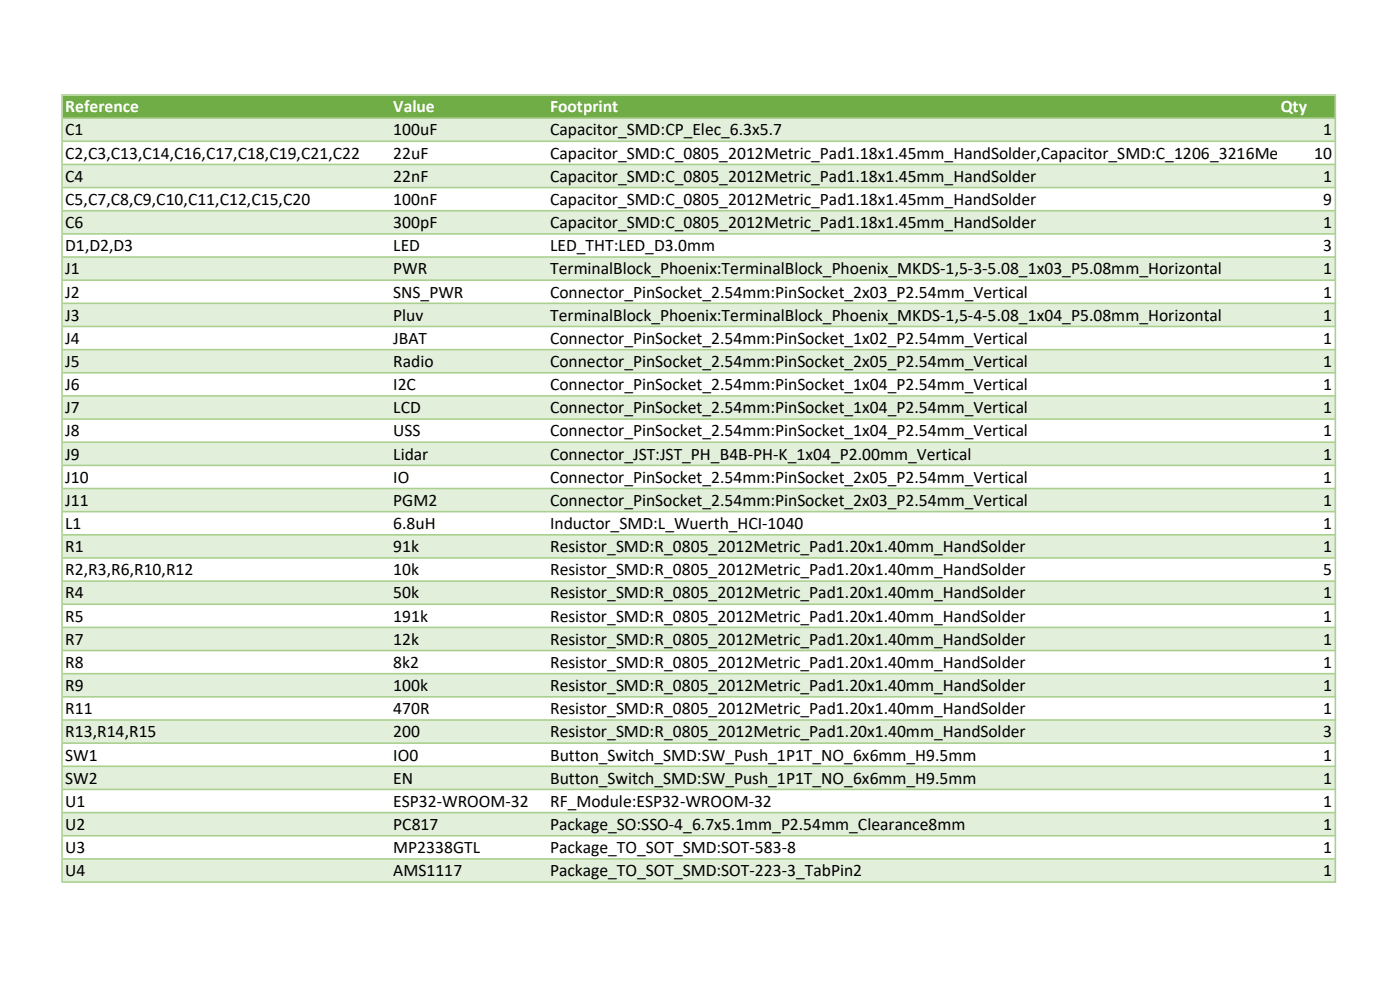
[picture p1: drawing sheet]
<svg xmlns="http://www.w3.org/2000/svg" width="297mm" height="210mm" viewBox="0 0 297 210" stroke-linecap="round" stroke-linejoin="round" font-family="sans-serif">
<defs><g id="words">
<g font-size="3.7" fill="#fff">
<text x="13.8" y="23.8">Reference</text>
<text x="83.4" y="23.8">Value</text>
<text x="116.7" y="23.8">Footprint</text>
<text x="271.7" y="23.8">Qty</text>
</g>
<g font-size="3.7">
<text x="13.8" y="28.7">C1</text>
<text x="83.4" y="28.7">100uF</text>
<text x="116.7" y="28.7">Capacitor_SMD:CP_Elec_6.3x5.7</text>
<text x="280.7" y="28.7">1</text>
<text x="13.8" y="33.7">C2,C3,C13,C14,C16,C17,C18,C19,C21,C22</text>
<text x="83.4" y="33.7">22uF</text>
<text x="116.7" y="33.7">Capacitor_SMD:C_0805_2012Metric_Pad1.18x1.45mm_HandSolder,Capacitor_SMD:C_1206_3216Metric_Pad1.33x1.80</text>
<text x="278.8" y="33.7">10</text>
<text x="13.8" y="38.6">C4</text>
<text x="83.4" y="38.6">22nF</text>
<text x="116.7" y="38.6">Capacitor_SMD:C_0805_2012Metric_Pad1.18x1.45mm_HandSolder</text>
<text x="280.7" y="38.6">1</text>
<text x="13.8" y="43.5">C5,C7,C8,C9,C10,C11,C12,C15,C20</text>
<text x="83.4" y="43.5">100nF</text>
<text x="116.7" y="43.5">Capacitor_SMD:C_0805_2012Metric_Pad1.18x1.45mm_HandSolder</text>
<text x="280.7" y="43.5">9</text>
<text x="13.8" y="48.4">C6</text>
<text x="13.8" y="53.3">D1,D2,D3</text>
<text x="83.4" y="48.4">300pF</text>
<text x="83.4" y="53.3">LED</text>
<text x="116.7" y="48.4">Capacitor_SMD:C_0805_2012Metric_Pad1.18x1.45mm_HandSolder</text>
<text x="116.7" y="53.3">LED_THT:LED_D3.0mm</text>
<text x="280.7" y="48.4">1</text>
<text x="280.7" y="53.3">3</text>
<text x="13.8" y="58.2">J1</text>
<text x="83.4" y="58.2">PWR</text>
<text x="116.7" y="58.2">TerminalBlock_Phoenix:TerminalBlock_Phoenix_MKDS-1,5-3-5.08_1x03_P5.08mm_Horizontal</text>
<text x="280.7" y="58.2">1</text>
<text x="13.8" y="63.1">J2</text>
<text x="83.4" y="63.1">SNS_PWR</text>
<text x="116.7" y="63.1">Connector_PinSocket_2.54mm:PinSocket_2x03_P2.54mm_Vertical</text>
<text x="280.7" y="63.1">1</text>
<text x="13.8" y="68">J3</text>
<text x="83.4" y="68">Pluv</text>
<text x="116.7" y="68">TerminalBlock_Phoenix:TerminalBlock_Phoenix_MKDS-1,5-4-5.08_1x04_P5.08mm_Horizontal</text>
<text x="280.7" y="68">1</text>
<text x="13.8" y="72.9">J4</text>
<text x="13.8" y="77.9">J5</text>
<text x="83.4" y="72.9">JBAT</text>
<text x="83.4" y="77.9">Radio</text>
<text x="116.7" y="72.9">Connector_PinSocket_2.54mm:PinSocket_1x02_P2.54mm_Vertical</text>
<text x="116.7" y="77.9">Connector_PinSocket_2.54mm:PinSocket_2x05_P2.54mm_Vertical</text>
<text x="280.7" y="72.9">1</text>
<text x="280.7" y="77.9">1</text>
<text x="13.8" y="82.8">J6</text>
<text x="83.4" y="82.8">I2C</text>
<text x="116.7" y="82.8">Connector_PinSocket_2.54mm:PinSocket_1x04_P2.54mm_Vertical</text>
<text x="280.7" y="82.8">1</text>
<text x="13.8" y="87.7">J7</text>
<text x="83.4" y="87.7">LCD</text>
<text x="116.7" y="87.7">Connector_PinSocket_2.54mm:PinSocket_1x04_P2.54mm_Vertical</text>
<text x="280.7" y="87.7">1</text>
<text x="13.8" y="92.6">J8</text>
<text x="83.4" y="92.6">USS</text>
<text x="116.7" y="92.6">Connector_PinSocket_2.54mm:PinSocket_1x04_P2.54mm_Vertical</text>
<text x="280.7" y="92.6">1</text>
<text x="13.8" y="97.5">J9</text>
<text x="83.4" y="97.5">Lidar</text>
<text x="116.7" y="97.5">Connector_JST:JST_PH_B4B-PH-K_1x04_P2.00mm_Vertical</text>
<text x="280.7" y="97.5">1</text>
<text x="13.8" y="102.4">J10</text>
<text x="13.8" y="107.3">J11</text>
<text x="83.4" y="102.4">IO</text>
<text x="83.4" y="107.3">PGM2</text>
<text x="116.7" y="102.4">Connector_PinSocket_2.54mm:PinSocket_2x05_P2.54mm_Vertical</text>
<text x="116.7" y="107.3">Connector_PinSocket_2.54mm:PinSocket_2x03_P2.54mm_Vertical</text>
<text x="280.7" y="102.4">1</text>
<text x="280.7" y="107.3">1</text>
<text x="13.8" y="112.2">L1</text>
<text x="83.4" y="112.2">6.8uH</text>
<text x="116.7" y="112.2">Inductor_SMD:L_Wuerth_HCI-1040</text>
<text x="280.7" y="112.2">1</text>
<text x="13.8" y="117.1">R1</text>
<text x="83.4" y="117.1">91k</text>
<text x="116.7" y="117.1">Resistor_SMD:R_0805_2012Metric_Pad1.20x1.40mm_HandSolder</text>
<text x="280.7" y="117.1">1</text>
<text x="13.8" y="122">R2,R3,R6,R10,R12</text>
<text x="83.4" y="122">10k</text>
<text x="116.7" y="122">Resistor_SMD:R_0805_2012Metric_Pad1.20x1.40mm_HandSolder</text>
<text x="280.7" y="122">5</text>
<text x="13.8" y="127">R4</text>
<text x="13.8" y="131.9">R5</text>
<text x="83.4" y="127">50k</text>
<text x="83.4" y="131.9">191k</text>
<text x="116.7" y="127">Resistor_SMD:R_0805_2012Metric_Pad1.20x1.40mm_HandSolder</text>
<text x="116.7" y="131.9">Resistor_SMD:R_0805_2012Metric_Pad1.20x1.40mm_HandSolder</text>
<text x="280.7" y="127">1</text>
<text x="280.7" y="131.9">1</text>
<text x="13.8" y="136.8">R7</text>
<text x="83.4" y="136.8">12k</text>
<text x="116.7" y="136.8">Resistor_SMD:R_0805_2012Metric_Pad1.20x1.40mm_HandSolder</text>
<text x="280.7" y="136.8">1</text>
<text x="13.8" y="141.7">R8</text>
<text x="83.4" y="141.7">8k2</text>
<text x="116.7" y="141.7">Resistor_SMD:R_0805_2012Metric_Pad1.20x1.40mm_HandSolder</text>
<text x="280.7" y="141.7">1</text>
<text x="13.8" y="146.6">R9</text>
<text x="83.4" y="146.6">100k</text>
<text x="116.7" y="146.6">Resistor_SMD:R_0805_2012Metric_Pad1.20x1.40mm_HandSolder</text>
<text x="280.7" y="146.6">1</text>
<text x="13.8" y="151.5">R11</text>
<text x="83.4" y="151.5">470R</text>
<text x="116.7" y="151.5">Resistor_SMD:R_0805_2012Metric_Pad1.20x1.40mm_HandSolder</text>
<text x="280.7" y="151.5">1</text>
<text x="13.8" y="156.4">R13,R14,R15</text>
<text x="13.8" y="161.3">SW1</text>
<text x="83.4" y="156.4">200</text>
<text x="83.4" y="161.3">IO0</text>
<text x="116.7" y="156.4">Resistor_SMD:R_0805_2012Metric_Pad1.20x1.40mm_HandSolder</text>
<text x="116.7" y="161.3">Button_Switch_SMD:SW_Push_1P1T_NO_6x6mm_H9.5mm</text>
<text x="280.7" y="156.4">3</text>
<text x="280.7" y="161.3">1</text>
<text x="13.8" y="166.2">SW2</text>
<text x="83.4" y="166.2">EN</text>
<text x="116.7" y="166.2">Button_Switch_SMD:SW_Push_1P1T_NO_6x6mm_H9.5mm</text>
<text x="280.7" y="166.2">1</text>
<text x="13.8" y="171.2">U1</text>
<text x="83.4" y="171.2">ESP32-WROOM-32</text>
<text x="116.7" y="171.2">RF_Module:ESP32-WROOM-32</text>
<text x="280.7" y="171.2">1</text>
<text x="13.8" y="176.1">U2</text>
<text x="83.4" y="176.1">PC817</text>
<text x="116.7" y="176.1">Package_SO:SSO-4_6.7x5.1mm_P2.54mm_Clearance8mm</text>
<text x="280.7" y="176.1">1</text>
<text x="13.8" y="181">U3</text>
<text x="13.8" y="185.9">U4</text>
<text x="83.4" y="181">MP2338GTL</text>
<text x="83.4" y="185.9">AMS1117</text>
<text x="116.7" y="181">Package_TO_SOT_SMD:SOT-583-8</text>
<text x="116.7" y="185.9">Package_TO_SOT_SMD:SOT-223-3_TabPin2</text>
<text x="280.7" y="181">1</text>
<text x="280.7" y="185.9">1</text>
</g>
</g></defs>
<path d="M13.3 20.3h270v4.8h-270z" fill="#70ad47"/>
<path d="M13.3 25.1h270v4.9h-270zM13.3 34.9h270v4.9h-270zM13.3 44.7h270v5h-270zM13.3 54.5h270v5h-270zM13.3 64.3h270v5h-270zM13.3 74.2h270v4.9h-270zM13.3 84h270v4.9h-270zM13.3 93.8h270v5h-270zM13.3 103.6h270v5h-270zM13.3 113.5h270v4.9h-270zM13.3 123.3h270v4.9h-270zM13.3 133.1h270v4.9h-270zM13.3 142.9h270v5h-270zM13.3 152.7h270v5h-270zM13.3 162.6h270v4.9h-270zM13.3 172.4h270v4.9h-270zM13.3 182.2h270v5h-270z" fill-rule="evenodd" fill="#e2efda"/>
<g fill="#a9d08e">
<path d="M13 20h.3v167.3h-.3zM283.1 20.3h.4v167h-.4z" fill-rule="evenodd"/>
<path d="M13.3 20h270.2v.3h-270.2zM13.3 24.9h270.2v.3h-270.2zM13.3 29.8h270.2v.3h-270.2zM13.3 34.7h270.2v.4h-270.2zM13.3 39.6h270.2v.4h-270.2zM13.3 44.5h270.2v.4h-270.2zM13.3 49.4h270.2v.4h-270.2zM13.3 54.4h270.2v.3h-270.2zM13.3 59.3h270.2v.3h-270.2zM13.3 64.2h270.2v.3h-270.2zM13.3 69.1h270.2v.3h-270.2zM13.3 74h270.2v.3h-270.2zM13.3 78.9h270.2v.3h-270.2zM13.3 83.8h270.2v.4h-270.2zM13.3 88.7h270.2v.4h-270.2zM13.3 93.6h270.2v.4h-270.2zM13.3 98.6h270.2v.3h-270.2zM13.3 103.5h270.2v.3h-270.2zM13.3 108.4h270.2v.3h-270.2zM13.3 113.3h270.2v.3h-270.2zM13.3 118.2h270.2v.3h-270.2zM13.3 123.1h270.2v.3h-270.2zM13.3 128h270.2v.4h-270.2zM13.3 132.9h270.2v.4h-270.2zM13.3 137.8h270.2v.4h-270.2zM13.3 142.7h270.2v.4h-270.2zM13.3 147.7h270.2v.3h-270.2zM13.3 152.6h270.2v.3h-270.2zM13.3 157.5h270.2v.3h-270.2zM13.3 162.4h270.2v.3h-270.2zM13.3 167.3h270.2v.3h-270.2zM13.3 172.2h270.2v.4h-270.2zM13.3 177.1h270.2v.4h-270.2zM13.3 182h270.2v.4h-270.2zM13.3 186.9h270.2v.4h-270.2z" fill-rule="evenodd"/>
</g>
<use href="#words"/>
</svg>
